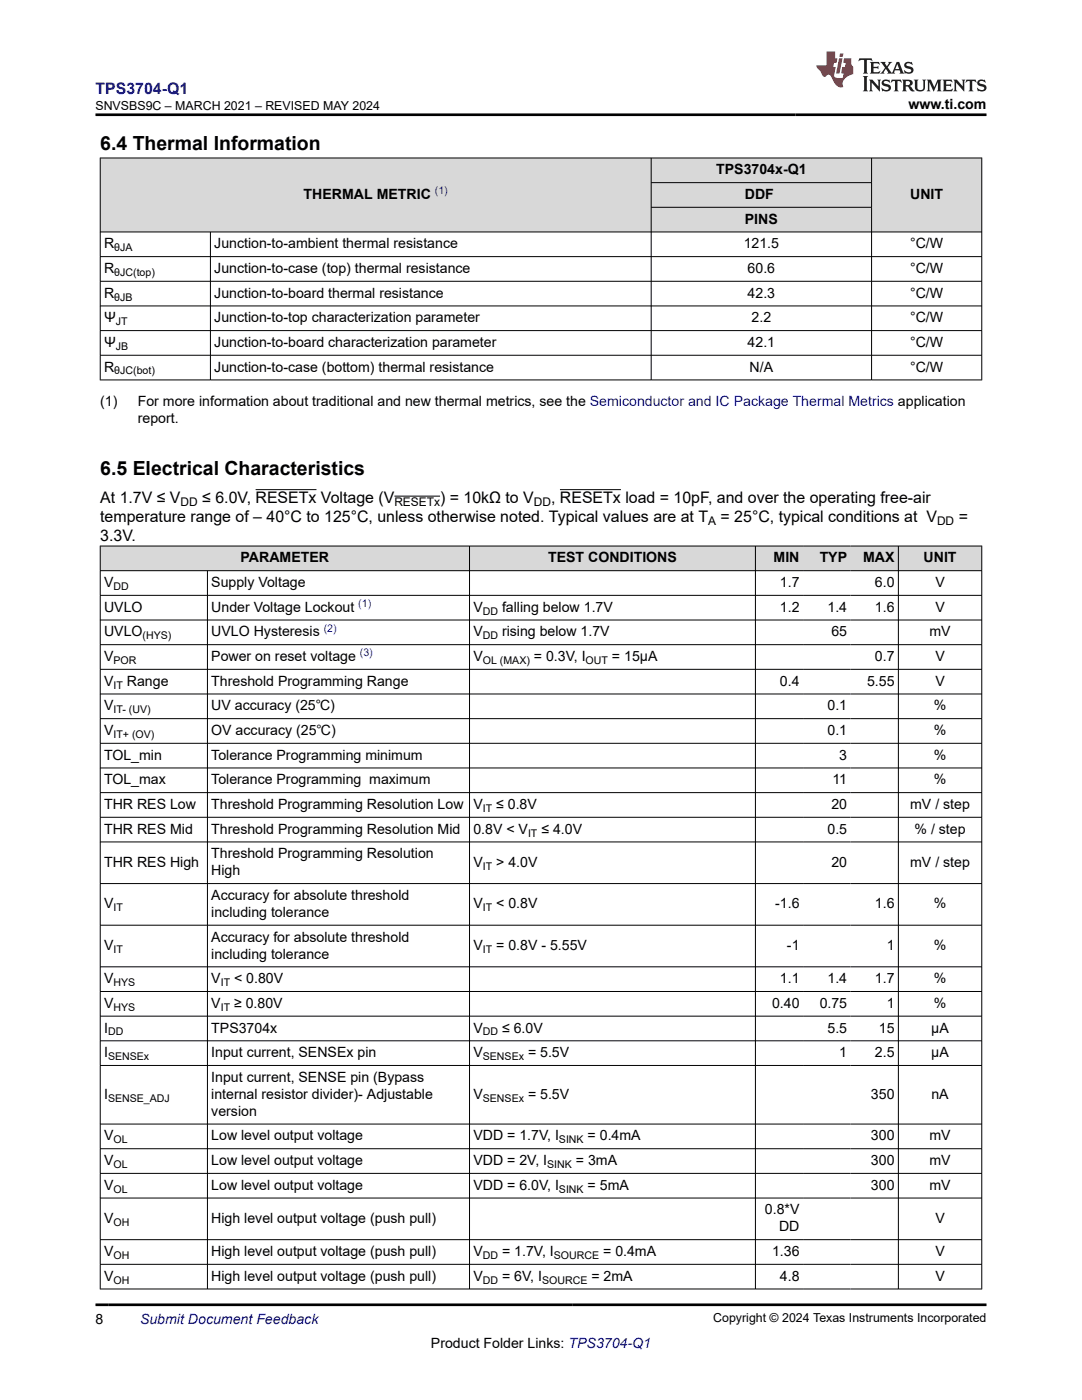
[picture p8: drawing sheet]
<svg xmlns="http://www.w3.org/2000/svg" width="216mm" height="279mm" viewBox="0 0 216 279" stroke-linecap="round" stroke-linejoin="round" font-family="sans-serif">
<defs><g id="words">
<g font-size="3.9">
<text x="20" y="29.9">6.4 Thermal Information</text>
<text x="20" y="94.9">6.5 Electrical Characteristics</text>
</g>
<text font-size="3.2" fill="#00f" x="19.1" y="18.7">TPS3704-Q1</text>
<g font-size="3.2">
<text x="20" y="100.3">At 1.7V ≤ V</text>
<text x="40.4" y="100.3">≤ 6.0V, RESETx Voltage (V</text>
<text x="87.8" y="100.3">) = 10kΩ to V</text>
<text x="110" y="100.3">, RESETx load = 10pF, and over the operating free-air</text>
<text x="20" y="104.1">temperature range of – 40°C to 125°C, unless otherwise noted. Typical values are at T</text>
<text x="20" y="107.9">3.3V.</text>
<text x="143.8" y="104.1">= 25°C, typical conditions at V</text>
<text x="191.3" y="104.1">=</text>
</g>
<g font-size="2.8">
<text x="181.3" y="21.8">www.ti.com</text>
<text x="142.9" y="34.8">TPS3704x-Q1</text>
<text x="60.6" y="39.7">THERMAL METRIC</text>
<text x="148.6" y="39.7">DDF</text>
<text x="181.6" y="39.7">UNIT</text>
<text x="148.6" y="44.6">PINS</text>
<text x="20.8" y="49.6">R</text>
<text x="42.8" y="49.6">Junction-to-ambient thermal resistance</text>
<text x="148.4" y="49.6">121.5</text>
<text x="181.6" y="49.6">°C/W</text>
<text x="20.8" y="54.5">R</text>
<text x="20.8" y="59.4">R</text>
<text x="42.8" y="54.5">Junction-to-case (top) thermal resistance</text>
<text x="42.8" y="59.4">Junction-to-board thermal resistance</text>
<text x="149.2" y="54.5">60.6</text>
<text x="149.2" y="59.4">42.3</text>
<text x="181.6" y="54.5">°C/W</text>
<text x="181.6" y="59.4">°C/W</text>
<text x="20.8" y="64.3">Ψ</text>
<text x="42.8" y="64.3">Junction-to-top characterization parameter</text>
<text x="150" y="64.3">2.2</text>
<text x="181.6" y="64.3">°C/W</text>
<text x="20.8" y="69.3">Ψ</text>
<text x="42.8" y="69.3">Junction-to-board characterization parameter</text>
<text x="149.2" y="69.3">42.1</text>
<text x="181.6" y="69.3">°C/W</text>
<text x="20.8" y="74.2">R</text>
<text x="42.8" y="74.2">Junction-to-case (bottom) thermal resistance</text>
<text x="149.6" y="74.2">N/A</text>
<text x="181.6" y="74.2">°C/W</text>
<text x="20" y="81">(1)</text>
<text x="27.5" y="81">For more information about traditional and new thermal metrics, see the Semiconductor and IC Package Thermal Metrics application</text>
<text x="27.5" y="84.4">report.</text>
<text x="48" y="112.2">PARAMETER</text>
<text x="109.4" y="112.2">TEST CONDITIONS</text>
<text x="154.4" y="112.2">MIN</text>
<text x="163.6" y="112.2">TYP</text>
<text x="172.2" y="112.2">MAX</text>
<text x="184.3" y="112.2">UNIT</text>
<text x="20.8" y="117.2">V</text>
<text x="42.2" y="117.2">Supply Voltage</text>
<text x="155.6" y="117.2">1.7</text>
<text x="174.6" y="117.2">6.0</text>
<text x="186.6" y="117.2">V</text>
<text x="20.8" y="122.1">UVLO</text>
<text x="42.2" y="122.1">Under Voltage Lockout</text>
<text x="94.5" y="122.1">V</text>
<text x="100.2" y="122.1">falling below 1.7V</text>
<text x="155.6" y="122.1">1.2</text>
<text x="165.1" y="122.1">1.4</text>
<text x="174.6" y="122.1">1.6</text>
<text x="186.6" y="122.1">V</text>
<text x="20.8" y="127">UVLO</text>
<text x="20.8" y="131.9">V</text>
<text x="42.2" y="127">UVLO Hysteresis</text>
<text x="42.2" y="131.9">Power on reset voltage</text>
<text x="94.5" y="127">V</text>
<text x="94.5" y="131.9">V</text>
<text x="100.2" y="127">rising below 1.7V</text>
<text x="106.5" y="131.9">= 0.3V, I</text>
<text x="122.1" y="131.9">= 15µA</text>
<text x="165.9" y="127">65</text>
<text x="174.6" y="131.9">0.7</text>
<text x="185.5" y="127">mV</text>
<text x="186.6" y="131.9">V</text>
<text x="20.8" y="136.9">V</text>
<text x="25.3" y="136.9">Range</text>
<text x="42.2" y="136.9">Threshold Programming Range</text>
<text x="155.6" y="136.9">0.4</text>
<text x="173" y="136.9">5.55</text>
<text x="186.6" y="136.9">V</text>
<text x="20.8" y="141.8">V</text>
<text x="42.2" y="141.8">UV accuracy (25℃)</text>
<text x="165.1" y="141.8">0.1</text>
<text x="186.3" y="141.8">%</text>
<text x="20.8" y="146.7">V</text>
<text x="42.2" y="146.7">OV accuracy (25℃)</text>
<text x="165.1" y="146.7">0.1</text>
<text x="186.3" y="146.7">%</text>
<text x="20.8" y="151.6">TOL_min</text>
<text x="42.2" y="151.6">Tolerance Programming minimum</text>
<text x="167.5" y="151.6">3</text>
<text x="186.3" y="151.6">%</text>
<text x="20.8" y="156.5">TOL_max</text>
<text x="20.8" y="161.5">THR RES Low</text>
<text x="42.2" y="156.5">Tolerance Programming maximum</text>
<text x="42.2" y="161.5">Threshold Programming Resolution Low</text>
<text x="94.5" y="161.5">V</text>
<text x="99" y="161.5">≤ 0.8V</text>
<text x="165.9" y="161.5">20</text>
<text x="166.1" y="156.5">11</text>
<text x="181.6" y="161.5">mV / step</text>
<text x="186.3" y="156.5">%</text>
<text x="20.8" y="166.4">THR RES Mid</text>
<text x="42.2" y="166.4">Threshold Programming Resolution Mid</text>
<text x="94.5" y="166.4">0.8V &lt; V</text>
<text x="108" y="166.4">≤ 4.0V</text>
<text x="165.1" y="166.4">0.5</text>
<text x="182.5" y="166.4">% / step</text>
<text x="20.8" y="173">THR RES High</text>
<text x="42.2" y="171.3">Threshold Programming Resolution</text>
<text x="94.5" y="173">V</text>
<text x="99" y="173">&gt; 4.0V</text>
<text x="165.9" y="173">20</text>
<text x="181.6" y="173">mV / step</text>
<text x="42.2" y="174.7">High</text>
<text x="42.2" y="179.6">Accuracy for absolute threshold</text>
<text x="20.8" y="181.3">V</text>
<text x="42.2" y="183">including tolerance</text>
<text x="94.5" y="181.3">V</text>
<text x="99" y="181.3">&lt; 0.8V</text>
<text x="154.7" y="181.3">-1.6</text>
<text x="174.6" y="181.3">1.6</text>
<text x="186.3" y="181.3">%</text>
<text x="20.8" y="189.6">V</text>
<text x="42.2" y="187.9">Accuracy for absolute threshold</text>
<text x="42.2" y="191.3">including tolerance</text>
<text x="94.5" y="189.6">V</text>
<text x="99" y="189.6">= 0.8V - 5.55V</text>
<text x="157" y="189.6">-1</text>
<text x="176.9" y="189.6">1</text>
<text x="186.3" y="189.6">%</text>
<text x="20.8" y="196.2">V</text>
<text x="42.2" y="196.2">V</text>
<text x="46.7" y="196.2">&lt; 0.80V</text>
<text x="155.6" y="196.2">1.1</text>
<text x="165.1" y="196.2">1.4</text>
<text x="174.6" y="196.2">1.7</text>
<text x="186.3" y="196.2">%</text>
<text x="20.8" y="201.1">V</text>
<text x="42.2" y="201.1">V</text>
<text x="46.7" y="201.1">≥ 0.80V</text>
<text x="154" y="201.1">0.40</text>
<text x="163.6" y="201.1">0.75</text>
<text x="176.9" y="201.1">1</text>
<text x="186.3" y="201.1">%</text>
<text x="20.8" y="206.1">I</text>
<text x="42.2" y="206.1">TPS3704x</text>
<text x="94.5" y="206.1">V</text>
<text x="100.2" y="206.1">≤ 6.0V</text>
<text x="165.1" y="206.1">5.5</text>
<text x="175.4" y="206.1">15</text>
<text x="185.8" y="206.1">µA</text>
<text x="20.8" y="211">I</text>
<text x="42.2" y="211">Input current, SENSEx pin</text>
<text x="42.2" y="215.9">Input current, SENSE pin (Bypass</text>
<text x="94.5" y="211">V</text>
<text x="105.4" y="211">= 5.5V</text>
<text x="167.5" y="211">1</text>
<text x="174.6" y="211">2.5</text>
<text x="185.8" y="211">µA</text>
<text x="20.8" y="219.3">I</text>
<text x="42.2" y="219.3">internal resistor divider)- Adjustable</text>
<text x="94.5" y="219.3">V</text>
<text x="105.4" y="219.3">= 5.5V</text>
<text x="173.8" y="219.3">350</text>
<text x="185.9" y="219.3">nA</text>
<text x="20.8" y="227.6">V</text>
<text x="42.2" y="222.7">version</text>
<text x="42.2" y="227.6">Low level output voltage</text>
<text x="94.5" y="227.6">VDD = 1.7V, I</text>
<text x="117.3" y="227.6">= 0.4mA</text>
<text x="173.8" y="227.6">300</text>
<text x="185.5" y="227.6">mV</text>
<text x="20.8" y="232.5">V</text>
<text x="42.2" y="232.5">Low level output voltage</text>
<text x="94.5" y="232.5">VDD = 2V, I</text>
<text x="114.9" y="232.5">= 3mA</text>
<text x="173.8" y="232.5">300</text>
<text x="185.5" y="232.5">mV</text>
<text x="20.8" y="237.4">V</text>
<text x="42.2" y="237.4">Low level output voltage</text>
<text x="94.5" y="237.4">VDD = 6.0V, I</text>
<text x="117.3" y="237.4">= 5mA</text>
<text x="173.8" y="237.4">300</text>
<text x="185.5" y="237.4">mV</text>
<text x="20.8" y="244.1">V</text>
<text x="42.2" y="244.1">High level output voltage (push pull)</text>
<text x="152.6" y="242.4">0.8*V</text>
<text x="155.5" y="245.8">DD</text>
<text x="186.6" y="244.1">V</text>
<text x="20.8" y="250.7">V</text>
<text x="42.2" y="250.7">High level output voltage (push pull)</text>
<text x="94.5" y="250.7">V</text>
<text x="100.2" y="250.7">= 1.7V, I</text>
<text x="120.4" y="250.7">= 0.4mA</text>
<text x="154" y="250.7">1.36</text>
<text x="186.6" y="250.7">V</text>
<text x="20.8" y="255.6">V</text>
<text x="42.2" y="255.6">High level output voltage (push pull)</text>
<text x="94.5" y="255.6">V</text>
<text x="100.2" y="255.6">= 6V, I</text>
<text x="118" y="255.6">= 2mA</text>
<text x="155.6" y="255.6">4.8</text>
<text x="186.6" y="255.6">V</text>
<text x="19.1" y="264.2">8</text>
<text x="86" y="269">Product Folder Links: TPS3704-Q1</text>
</g>
<text font-size="2.8" fill="#00f" x="27.9" y="264.2">Submit Document Feedback</text>
<g font-size="2.5">
<text x="19.1" y="21.9">SNVSBS9C – MARCH 2021 – REVISED MAY 2024</text>
<text x="142.3" y="263.9">Copyright © 2024 Texas Instruments Incorporated</text>
</g>
<g font-size="2.4">
<text x="36" y="100.9">DD</text>
<text x="78.7" y="100.9">RESETx</text>
<text x="106.5" y="100.9">DD</text>
<text x="141.3" y="104.7">A</text>
<text x="187" y="104.7">DD</text>
</g>
<g font-size="2.1" fill="#00f">
<text x="86.8" y="38.8">(1)</text>
<text x="71.5" y="121.1">(1)</text>
<text x="64.6" y="126.1">(2)</text>
<text x="71.8" y="131">(3)</text>
</g>
<g font-size="2.1">
<text x="22.8" y="50.1">θJA</text>
<text x="22.8" y="55.1">θJC(top)</text>
<text x="22.8" y="60">θJB</text>
<text x="23.1" y="64.9">JT</text>
<text x="23.1" y="69.8">JB</text>
<text x="22.8" y="74.7">θJC(bot)</text>
<text x="22.6" y="117.7">DD</text>
<text x="96.3" y="122.7">DD</text>
<text x="28.5" y="127.6">(HYS)</text>
<text x="96.3" y="127.6">DD</text>
<text x="22.6" y="132.5">POR</text>
<text x="22.6" y="137.4">IT</text>
<text x="96.3" y="132.5">OL (MAX)</text>
<text x="116.9" y="132.5">OUT</text>
<text x="22.6" y="142.3">IT- (UV)</text>
<text x="22.6" y="147.3">IT+ (OV)</text>
<text x="96.3" y="162">IT</text>
<text x="105.4" y="166.9">IT</text>
<text x="96.3" y="173.6">IT</text>
<text x="22.6" y="181.9">IT</text>
<text x="96.3" y="181.9">IT</text>
<text x="22.6" y="190.2">IT</text>
<text x="96.3" y="190.2">IT</text>
<text x="22.6" y="196.8">HYS</text>
<text x="44" y="196.8">IT</text>
<text x="22.6" y="201.7">HYS</text>
<text x="44" y="201.7">IT</text>
<text x="21.6" y="206.6">DD</text>
<text x="96.3" y="206.6">DD</text>
<text x="21.6" y="211.6">SENSEx</text>
<text x="96.3" y="211.6">SENSEx</text>
<text x="21.6" y="219.9">SENSE_ADJ</text>
<text x="96.3" y="219.9">SENSEx</text>
<text x="22.6" y="228.2">OL</text>
<text x="22.6" y="233.1">OL</text>
<text x="109.2" y="233.1">SINK</text>
<text x="111.5" y="228.2">SINK</text>
<text x="22.6" y="238">OL</text>
<text x="111.5" y="238">SINK</text>
<text x="22.6" y="244.6">OH</text>
<text x="22.6" y="251.2">OH</text>
<text x="96.3" y="251.2">DD</text>
<text x="110.5" y="251.2">SOURCE</text>
<text x="22.6" y="256.2">OH</text>
<text x="96.3" y="256.2">DD</text>
<text x="108.2" y="256.2">SOURCE</text>
</g>
</g></defs>
<g fill="#d8d8d8">
<path d="M20 31.5h175.9v5h-175.9z" fill-rule="evenodd"/>
<path d="M20.1 31.6h109.8v14.6h-109.8z" fill-rule="evenodd"/>
<path d="M130 31.6h43.9v4.8h-43.9z" fill-rule="evenodd"/>
<path d="M174 31.6h21.8v14.6h-21.8z" fill-rule="evenodd"/>
<path d="M130 36.5h43.9v4.8h-43.9z" fill-rule="evenodd"/>
<path d="M130 41.4h43.9v4.8h-43.9z" fill-rule="evenodd"/>
</g>
<g fill="none" stroke="#000" stroke-width=".2">
<path d="M19.9 31.5h176.1M20 31.5v44.4M129.9 31.5v44.4M129.9 36.5h44.1M173.9 31.5v44.4M195.9 31.5v44.4M19.9 46.3h176.1M19.9 51.2h176.1M19.9 56.1h176.1M42 46.3v29.6M129.9 41.4h44.1M19.9 61.1h176.1"/>
<path d="M19.9 66h176.1M19.9 70.9h176.1M19.9 75.8h176.1"/>
</g>
<g fill="#d8d8d8">
<path d="M20 109h175.9v4.9h-175.9z" fill-rule="evenodd"/>
<path d="M20.1 109h73.5v4.8h-73.5z" fill-rule="evenodd"/>
<path d="M93.7 109h57v4.8h-57z" fill-rule="evenodd"/>
<path d="M150.8 109h9.4v4.8h-9.4z" fill-rule="evenodd"/>
<path d="M160.2 109h9.6v4.8h-9.6z" fill-rule="evenodd"/>
<path d="M169.8 109h9.4v4.8h-9.4z" fill-rule="evenodd"/>
<path d="M179.3 109h16.5v4.8h-16.5z" fill-rule="evenodd"/>
</g>
<g fill="none" stroke="#000" stroke-width=".2">
<path d="M51 97.7h12.2M78.7 99h9.1M111.7 97.7h12.2M19.9 109h176.1M19.9 113.9h176.1M19.9 118.8h176.1M20 108.9v148.4M41.4 113.9v143.4M93.7 108.9v148.4M150.7 108.9v148.4M179.3 108.9v148.4M195.9 108.9v148.4"/>
<path d="M19.9 123.7h176.1M19.9 128.7h176.1M19.9 133.6h176.1M19.9 138.5h176.1M19.9 143.4h176.1M19.9 148.3h176.1M19.9 153.3h176.1M19.9 158.2h176.1M19.9 163.1h176.1M19.9 168h176.1M19.9 176.3h176.1M19.9 184.6h176.1"/>
<path d="M19.9 193h176.1M19.9 197.9h176.1M19.9 202.8h176.1M19.9 207.7h176.1M19.9 212.6h176.1M19.9 224.3h176.1M19.9 229.3h176.1M19.9 234.2h176.1M19.9 239.1h176.1M19.9 247.4h176.1M19.9 252.3h176.1M19.9 257.2h176.1"/>
</g>
<path d="M171.5 11.6l-.2 .6 .5-.2h.6v.1v2.2l-.2 .4h1l-.2-.4v-2.2v-.1h.5l.6 .2-.2-.6zM173.6 12.4l.2 .3v1.6l-.2 .4h1.9l.1-.6a1.08 1.08 0 0 1-1.3 .2v-.7h.6l.4 .2v-.7l-.4 .2h-.6v-.5l.2-.2a1 1 0 0 1 1 .3l-.1-.5zM175.7 12.4l.9 1.1-1 1.2h.9l-.2-.2 .5-.8 .4 .8-.2 .2h1.6l-.2-.2 .2-.5h.9l.1 .5-.1 .2h.9l-.2-.4-.8-1.9h-.5l-.9 2.1-.9-1.1 .9-1h-.8l.2 .2-.4 .6-.4-.6 .2-.2zM179 12.8l.4 1h-.7zM180.7 12.5a.65 .65 0 0 0-.2 .7 .65 .65 0 0 0 .6 .5l.6 .1 .1 .3a.79 .79 0 0 1-.7 .4 .79 .79 0 0 1-.7-.5l.1 .7 .2-.1a.93 .93 0 0 0 1.1 0 .93 .93 0 0 0 .4-.9 1.46 1.46 0 0 0-1.2-.6l-.1-.3a1.09 1.09 0 0 1 1.2 .2l-.2-.6-.1 .1-.5-.2zM172.2 15.2l.2 .4v2.2l-.2 .4h1l-.2-.4v-2.2l.2-.4zM173.4 15.9l.2 .4v1.5l-.2 .4h.8l-.3-.4 .1-1.3 1.6 1.8v-2l.2-.4h-.7l.1 .2 .1 1.1-1.2-1.3zM176.2 16a.65 .65 0 0 0-.2 .8 .65 .65 0 0 0 .6 .4l.6 .2 .1 .2a.79 .79 0 0 1-.7 .4 .79 .79 0 0 1-.7-.5l.1 .7 .2-.1a.93 .93 0 0 0 1.1 .1 .93 .93 0 0 0 .4-1 1.46 1.46 0 0 0-1.2-.5l-.1-.4a1.09 1.09 0 0 1 1.2 .2l-.1-.6-.2 .1-.5-.1zM177.9 15.9l-.1 .6a.63 .63 0 0 1 .8-.3v1.6l-.3 .4h1l-.2-.4v-1.6a.66 .66 0 0 1 .8 .3l-.1-.6zM180 15.9l.2 .4v1.5l-.2 .4h1l-.2-.2-.1-.7h.5l.1 .2a.79 .79 0 0 0 1.2 .6l-1-.9a.61 .61 0 0 0 .6-.6 .61 .61 0 0 0-.5-.7zM180.8 16.2h.1a.47 .47 0 0 1 .5 .1 .47 .47 0 0 1 .1 .5l-.1 .1-.7 .1zM182.3 15.9l.2 .2a2.27 2.27 0 0 0 .4 2 1.04 1.04 0 0 0 1.7-.7v-1.3l.2-.2h-.8l.2 .4v1.1a.6 .6 0 0 1-.6 .6 .6 .6 0 0 1-.6-.6v-1.1l.3-.4zM184.9 15.9l.2 .4v1.5l-.2 .4h.8l-.3-.4v-1.4l.9 1.9 .9-1.9v1.4l-.3 .4h1l-.2-.4v-1.5l.2-.4h-.8l-.7 1.5-.6-1.5zM188.1 15.9l.2 .4v1.5l-.2 .4h1.9l.1-.6a1.09 1.09 0 0 1-1.3 .2v-.7h.6l.4 .2v-.6l-.4 .2h-.6v-.6l.2-.1a1.01 1.01 0 0 1 1 .3l-.1-.6zM190.2 15.9l.3 .4v1.5l-.3 .4h.8l-.2-.4v-1.3l1.6 1.8v-2l.2-.4h-.7l.2 .2v1.1l-1.2-1.3zM192.8 15.9l-.1 .6a.63 .63 0 0 1 .8-.3v1.6l-.3 .4h1l-.2-.4v-1.6a.66 .66 0 0 1 .8 .3l-.1-.6zM195.2 16a.65 .65 0 0 0-.2 .8 .65 .65 0 0 0 .6 .4l.6 .2 .2 .2a.79 .79 0 0 1-.7 .4 .79 .79 0 0 1-.7-.5l.1 .7 .2-.1a.93 .93 0 0 0 1 .1 .93 .93 0 0 0 .5-1 1.46 1.46 0 0 0-1.3-.5v-.4a1.09 1.09 0 0 1 1.2 .2l-.2-.6-.2 .1-.5-.1z" fill="#231f20"/>
<path d="M164.9 10.3v2.7h-2l.1 .4 .8 1a.95 .95 0 0 0 1 .9 .59 .59 0 0 1 .5-.4 .59 .59 0 0 1 .5 .3l.4 .8a1.59 1.59 0 0 0 2.1 1.4 1.61 1.61 0 0 1 1-2.3l1-.3-.1-1.5a1.59 1.59 0 0 1-.3-1.7h-1.5l-.2 .9h.6l-.2 .9h-.5l-.2 .9v.3l.4 .1-.1 .9h-.7a.73 .73 0 0 1-1-.7l.3-1.5h-.5l.1-.9h.5l.2-.9h-.5v-1.3zM167.4 11.6l-.6 3.1h.7l.6-3.1zM167.6 10.7l-.1 .6h.7l.1-.6z" fill="#ed1c24"/>
<path d="M19.1 22.9h177.8M19.1 260.4h177.8" fill="none" stroke="#000" stroke-width=".53"/>
<use href="#words"/>
</svg>
